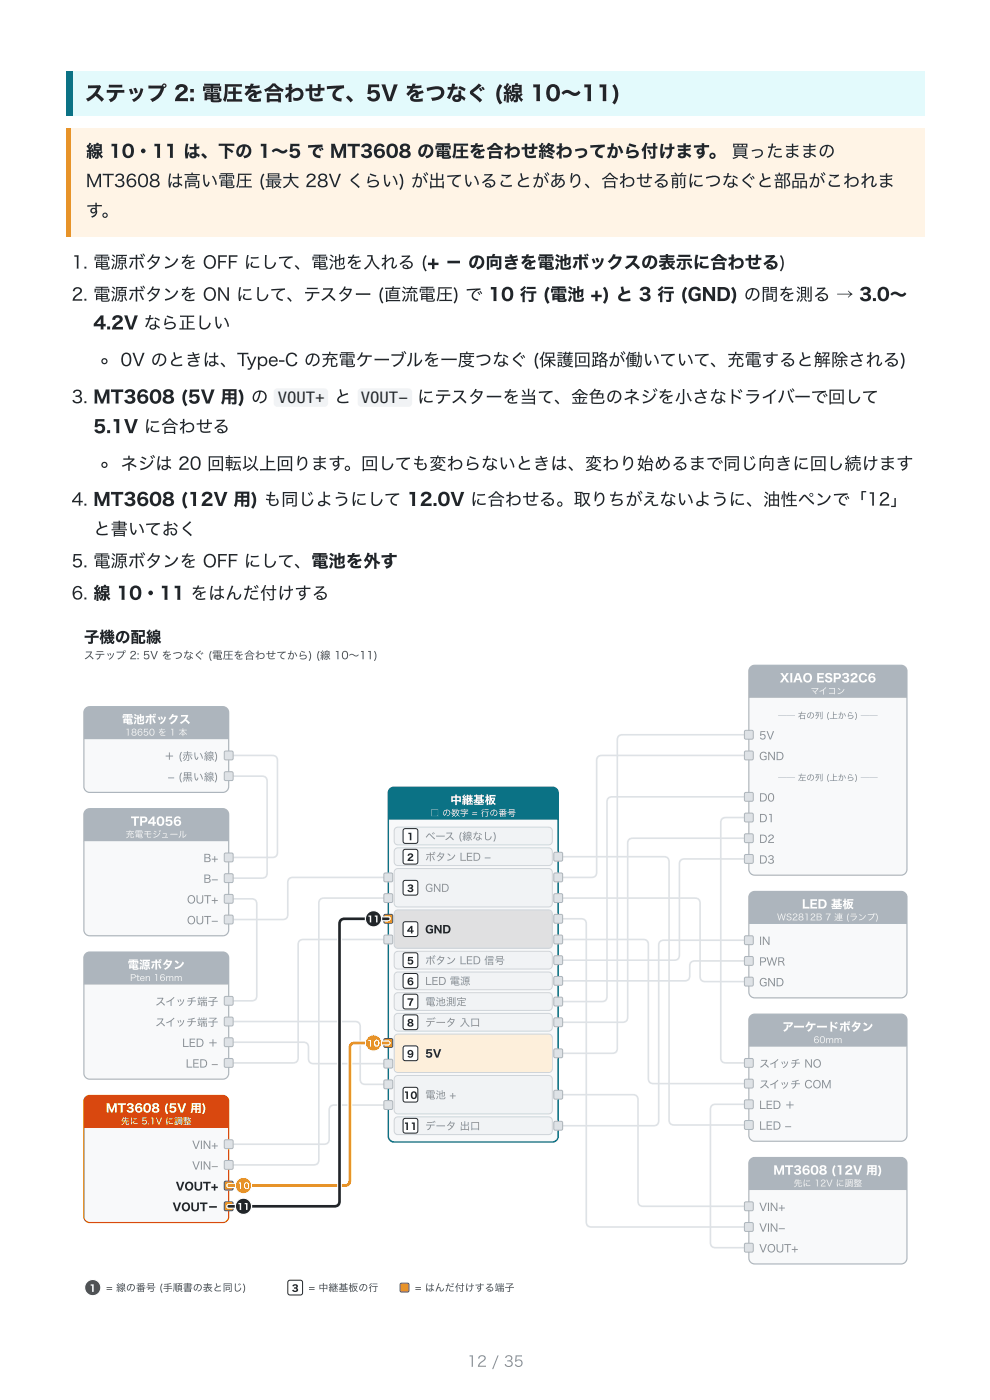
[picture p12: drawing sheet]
<svg xmlns="http://www.w3.org/2000/svg" width="210mm" height="297mm" viewBox="0 0 210 297" stroke-linecap="round" stroke-linejoin="round" font-family="sans-serif">
<defs><g id="words">
<text font-size="4.4" fill="#212529" x="18" y="21.4">ステップ 2: 電圧を合わせて、5V をつなぐ (線 10〜11)</text>
<g font-size="3.7" fill="#212529">
<text x="18.2" y="33.4">線 10・11 は、下の 1〜5 で MT3608 の電圧を合わせ終わってから付けます。 買ったままの</text>
<text x="18.2" y="39.7">MT3608 は高い電圧 (最大 28V くらい) が出ていることがあり、合わせる前につなぐと部品がこわれま</text>
<text x="18.2" y="46">す。</text>
<text x="15.2" y="57">1. 電源ボタンを OFF にして、電池を入れる (+ − の向きを電池ボックスの表示に合わせる)</text>
<text x="15.2" y="63.8">2. 電源ボタンを ON にして、テスター (直流電圧) で 10 行 (電池 +) と 3 行 (GND) の間を測る → 3.0〜</text>
<text x="19.8" y="69.8">4.2V なら正しい</text>
<text x="25.5" y="77.7">0V のときは、Type-C の充電ケーブルを一度つなぐ (保護回路が働いていて、充電すると解除される)</text>
<text x="15.2" y="85.5">3. MT3608 (5V 用) の VOUT+ と VOUT- にテスターを当て、金色のネジを小さなドライバーで回して</text>
<text x="19.8" y="91.8">5.1V に合わせる</text>
<text x="25.5" y="99.7">ネジは 20 回転以上回ります。回しても変わらないときは、変わり始めるまで同じ向きに回し続けます</text>
<text x="15.2" y="107.3">4. MT3608 (12V 用) も同じようにして 12.0V に合わせる。取りちがえないように、油性ペンで「12」</text>
<text x="19.8" y="113.6">と書いておく</text>
<text x="15.2" y="120.4">5. 電源ボタンを OFF にして、電池を外す</text>
<text x="15.2" y="127.2">6. 線 10・11 をはんだ付けする</text>
</g>
<text font-size="3.3" fill="#212529" x="17.8" y="136.4">⼦機の配線</text>
<text font-size="3.2" fill="#868e96" x="99" y="290">12 / 35</text>
<g font-size="2.4" fill="#fff">
<text x="165.3" y="144.7">XIAO ESP32C6</text>
<text x="25.8" y="153.5">電池ボックス</text>
<text x="95.5" y="170.6">中継基板</text>
<text x="27.7" y="175.1">TP4056</text>
<text x="170" y="192.7">LED 基板</text>
<text x="27.1" y="205.6">電源ボタン</text>
<text x="165.9" y="218.7">アーケードボタン</text>
<text x="22.5" y="236">MT3608 (5V ⽤)</text>
<text x="164" y="249.2">MT3608 (12V ⽤)</text>
</g>
<text font-size="2.3" fill="#495057" x="17.8" y="139.9">ステップ 2: 5V をつなぐ (電圧を合わせてから) (線 10〜11)</text>
<g font-size="2.3" fill="#868e96">
<text x="34.8" y="161.3">＋ (⾚い線)</text>
<text x="161" y="156.9">5V</text>
<text x="161" y="161.3">GND</text>
<text x="35.5" y="165.7">­ (⿊い線)</text>
<text x="161" y="170">D0</text>
<text x="161" y="174.4">D1</text>
<text x="161" y="178.8">D2</text>
<text x="43.1" y="182.9">B+</text>
<text x="161" y="183.2">D3</text>
<text x="39.6" y="191.7">OUT+</text>
<text x="43.1" y="187.3">B-</text>
<text x="39.6" y="196.1">OUT-</text>
<text x="161" y="200.5">IN</text>
<text x="161" y="204.9">PWR</text>
<text x="161" y="209.2">GND</text>
<text x="32.9" y="213.3">スイッチ端⼦</text>
<text x="32.9" y="217.7">スイッチ端⼦</text>
<text x="38.6" y="222.1">LED ＋</text>
<text x="39.4" y="226.5">LED ­</text>
<text x="161" y="226.5">スイッチ NO</text>
<text x="161" y="230.9">スイッチ COM</text>
<text x="161" y="235.3">LED ＋</text>
<text x="161" y="239.7">LED ­</text>
<text x="40.7" y="243.7">VIN+</text>
<text x="40.7" y="248.1">VIN-</text>
<text x="161" y="256.9">VIN+</text>
<text x="161" y="261.3">VIN-</text>
<text x="161" y="265.7">VOUT+</text>
</g>
<g font-size="2.3" fill="#212529">
<text x="36.6" y="256.9">VOUT−</text>
<text x="37.3" y="252.5">VOUT+</text>
</g>
<g font-size="2.2" fill="#868e96">
<text x="90.1" y="178.2">ベース (線なし)</text>
<text x="90.1" y="182.6">ボタン LED ­</text>
<text x="90.1" y="189.2">GND</text>
<text x="90.1" y="204.6">ボタン LED 信号</text>
<text x="90.1" y="209">LED 電源</text>
<text x="90.1" y="213.3">電池測定</text>
<text x="90.1" y="217.7">データ ⼊⼝</text>
<text x="90.1" y="233.1">電池 +</text>
<text x="90.1" y="239.7">データ 出⼝</text>
</g>
<g font-size="2.2" fill="#212529">
<text x="90.1" y="198">GND</text>
<text x="90.1" y="224.3">5V</text>
</g>
<g font-size="2.1" fill="#495057">
<text x="22.5" y="274">= 線の番号 (⼿順書の表と同じ)</text>
<text x="65.4" y="274">= 中継基板の⾏</text>
<text x="88" y="274">= はんだ付けする端⼦</text>
</g>
<g font-size="2" fill="#212529">
<text x="86.3" y="178.2">1</text>
<text x="86.3" y="182.6">2</text>
<text x="86.3" y="189.2">3</text>
<text x="86.3" y="198">4</text>
<text x="86.3" y="204.6">5</text>
<text x="86.3" y="209">6</text>
<text x="86.3" y="213.3">7</text>
<text x="86.3" y="217.7">8</text>
<text x="86.3" y="224.3">9</text>
<text x="85.6" y="233.1">10</text>
<text x="85.6" y="239.7">11</text>
<text x="61.9" y="274">3</text>
</g>
<text font-size="2" fill="#fff" x="18.9" y="274">1</text>
<g font-size="1.9" fill="#f1f3f5">
<text x="171.8" y="147.3">マイコン</text>
<text x="26.5" y="156.1">18650 を 1 本</text>
<text x="26.6" y="177.7">充電モジュール</text>
<text x="164.7" y="195.3">WS2812B 7 連 (ランプ)</text>
<text x="27.6" y="208.1">Pten 16mm</text>
<text x="172.5" y="221.3">60mm</text>
<text x="25.6" y="238.5">先に 5.1V に調整</text>
<text x="168.2" y="251.7">先に 12V に調整</text>
</g>
<text font-size="1.9" fill="#e3fafc" x="91.3" y="173.2">□ の数字 = ⾏の番号</text>
<g font-size="1.8" fill="#868e96">
<text x="165" y="152.5">── 右の列 (上から) ──</text>
<text x="165" y="165.6">── 左の列 (上から) ──</text>
</g>
<g font-size="1.8" fill="#fff">
<text x="77.9" y="195.7">11</text>
<text x="77.9" y="222">10</text>
<text x="50.3" y="252.3">10</text>
<text x="50.3" y="256.6">11</text>
</g>
</g></defs>
<path d="M14 15.1h182v9.4h-182z" fill="#e3fafc"/>
<path d="M14 15.1h1.3v9.4h-1.3z" fill="#0b7285"/>
<path d="M14 27.1h182v23.1h-182z" fill="#fff4e6"/>
<path d="M14 27.1h1.1v23.1h-1.1z" fill="#f08c00"/>
<circle cx="22.1" cy="76.6" r=".52" fill="none" stroke="#212529" stroke-width=".26"/>
<g fill="#f1f3f5">
<path d="M58.3 82.6l.5-.2h10a.79 .79 0 0 1 .7 .8v2.3a.79 .79 0 0 1-.7 .8h-10a.79 .79 0 0 1-.8-.8v-2.3z"/>
<path d="M76.1 82.6l.5-.2h10a.79 .79 0 0 1 .8 .8v2.3a.79 .79 0 0 1-.8 .8h-10a.79 .79 0 0 1-.8-.8v-2.3z"/>
</g>
<circle cx="22.1" cy="98.6" r=".52" fill="none" stroke="#212529" stroke-width=".26"/>
<path d="M14 131.1h182v146.1h-182z" fill="#fff"/>
<g fill="none" stroke="#dee2e6" stroke-width=".34">
<path d="M158.8 155.9h-26.8a.97 .97 0 0 0-1.1 1.1v65.4a.97 .97 0 0 1-1.1 1.1h-11.5M48.5 160.3h9.2a.97 .97 0 0 1 1.1 1.1v19.4a.97 .97 0 0 1-1.1 1.1h-9.2M48.5 164.7h7a.97 .97 0 0 1 1.1 1.1v19.4a.97 .97 0 0 1-1.1 1.1h-7M158.8 160.3h-31.2a.97 .97 0 0 0-1.1 1.1v23.6a.97 .97 0 0 1-1.1 1.1h-7.1M158.8 169.1h-29a.97 .97 0 0 0-1.1 1v41.3a.97 .97 0 0 1-1.1 1.1h-9.3M158.8 177.8h-24.6a.97 .97 0 0 0-1.1 1.1v36.9a.97 .97 0 0 1-1.1 1.1h-13.7M158.8 173.4h-4.9a.97 .97 0 0 0-1.1 1.1v49.9a.97 .97 0 0 0 1.1 1.1h4.9M48.5 190.7h4.8a.97 .97 0 0 1 1.1 1.1v19.4a.97 .97 0 0 1-1.1 1.1h-4.8M82.3 186.1h-20.2a.97 .97 0 0 0-1.1 1.1v6.8a.97 .97 0 0 1-1.1 1.1h-11.4M82.3 190.5h-13.6a.97 .97 0 0 0-1.1 1.1v54.4a.97 .97 0 0 1-1.1 1.1h-18M82.3 199.3h-18a.97 .97 0 0 0-1.1 1.1v24a.97 .97 0 0 1-1.1 1.1h-13.6M118.3 194.9h4.9a.97 .97 0 0 1 1.1 1.1v63.2a.97 .97 0 0 0 1.1 1.1h33.4"/>
<path d="M118.3 190.5h29a.97 .97 0 0 1 1.1 1.1v15.6a.97 .97 0 0 0 1.1 1.1h9.3M118.3 199.3h18.1a.97 .97 0 0 1 1.1 1.1v28.4a.97 .97 0 0 0 1.1 1.1h20.2M118.3 181.8h22.4a.97 .97 0 0 1 1.1 1v54.8a.97 .97 0 0 0 1.1 1.1h15.9M158.8 182.2h-13.7a.97 .97 0 0 0-1.1 1.1v19.3a.97 .97 0 0 1-1.1 1.1h-24.6M158.8 199.5h-18.1a.97 .97 0 0 0-1 1.1v37.1a.97 .97 0 0 1-1.1 1.1h-20.3M48.5 216.7h26.8a.97 .97 0 0 1 1.1 1.1v11.1a.97 .97 0 0 0 1.1 1.1h4.8M158.8 203.9h-11.5a.97 .97 0 0 0-1.1 1.1v2a.97 .97 0 0 1-1.1 1.1h-26.8M48.5 221.1h15.8a.97 .97 0 0 1 1.1 1.1v2.4a.97 .97 0 0 0 1.1 1.1h15.8M82.3 234.4h-11.4a.97 .97 0 0 0-1.1 1.1v6.1a.97 .97 0 0 1-1.1 1.1h-20.2M118.3 232.2h15.9a.97 .97 0 0 1 1.1 1.1v21.5a.97 .97 0 0 0 1.1 1.1h22.4M158.8 234.3h-7.1a.97 .97 0 0 0-1.1 1.1v28.2a.97 .97 0 0 0 1.1 1.1h7.1"/>
</g>
<path d="M18.1 150.3l.9-.4h28.2a1.25 1.25 0 0 1 1.3 1.3v15.7a1.25 1.25 0 0 1-1.3 1.2h-28.2a1.25 1.25 0 0 1-1.2-1.2v-15.7z" fill="#f8f9fa"/>
<path d="M18.1 150.3l.9-.4h28.2a1.25 1.25 0 0 1 1.3 1.3v15.7a1.25 1.25 0 0 1-1.3 1.2h-28.2a1.25 1.25 0 0 1-1.2-1.2v-15.7z" fill="none" stroke="#adb5bd" stroke-width=".25"/>
<path d="M18.1 150.3l.9-.4h28.2a1.25 1.25 0 0 1 1.3 1.3v5.6h-30.7v-5.6z" fill="#adb5bd"/>
<path d="M47.6 159.4h1.7v1.7h-1.7z" fill="#dee2e6"/>
<path d="M47.6 159.4h1.7v1.7h-1.7z" fill="none" stroke="#adb5bd" stroke-width=".21"/>
<path d="M47.6 163.8h1.7v1.7h-1.7z" fill="#dee2e6"/>
<path d="M47.6 163.8h1.7v1.7h-1.7z" fill="none" stroke="#adb5bd" stroke-width=".21"/>
<path d="M18.1 171.9l.9-.3h28.2a1.25 1.25 0 0 1 1.3 1.2v24.5a1.25 1.25 0 0 1-1.3 1.2h-28.2a1.25 1.25 0 0 1-1.2-1.2v-24.5z" fill="#f8f9fa"/>
<path d="M18.1 171.9l.9-.3h28.2a1.25 1.25 0 0 1 1.3 1.2v24.5a1.25 1.25 0 0 1-1.3 1.2h-28.2a1.25 1.25 0 0 1-1.2-1.2v-24.5z" fill="none" stroke="#adb5bd" stroke-width=".25"/>
<path d="M18.1 171.9l.9-.3h28.2a1.25 1.25 0 0 1 1.3 1.2v5.7h-30.7v-5.7z" fill="#adb5bd"/>
<path d="M47.6 181.1h1.7v1.7h-1.7z" fill="#dee2e6"/>
<path d="M47.6 181.1h1.7v1.7h-1.7z" fill="none" stroke="#adb5bd" stroke-width=".21"/>
<path d="M47.6 185.4h1.7v1.7h-1.7z" fill="#dee2e6"/>
<path d="M47.6 185.4h1.7v1.7h-1.7z" fill="none" stroke="#adb5bd" stroke-width=".21"/>
<path d="M47.6 189.8h1.7v1.7h-1.7z" fill="#dee2e6"/>
<path d="M47.6 189.8h1.7v1.7h-1.7z" fill="none" stroke="#adb5bd" stroke-width=".21"/>
<path d="M47.6 194.2h1.7v1.7h-1.7z" fill="#dee2e6"/>
<path d="M47.6 194.2h1.7v1.7h-1.7z" fill="none" stroke="#adb5bd" stroke-width=".21"/>
<path d="M18.1 202.3l.9-.3h28.2a1.25 1.25 0 0 1 1.3 1.2v24.5a1.25 1.25 0 0 1-1.3 1.2h-28.2a1.25 1.25 0 0 1-1.2-1.2v-24.5z" fill="#f8f9fa"/>
<path d="M18.1 202.3l.9-.3h28.2a1.25 1.25 0 0 1 1.3 1.2v24.5a1.25 1.25 0 0 1-1.3 1.2h-28.2a1.25 1.25 0 0 1-1.2-1.2v-24.5z" fill="none" stroke="#adb5bd" stroke-width=".25"/>
<path d="M18.1 202.3l.9-.3h28.2a1.25 1.25 0 0 1 1.3 1.2v5.7h-30.7v-5.7z" fill="#adb5bd"/>
<path d="M47.6 211.5h1.7v1.7h-1.7z" fill="#dee2e6"/>
<path d="M47.6 211.5h1.7v1.7h-1.7z" fill="none" stroke="#adb5bd" stroke-width=".21"/>
<path d="M47.6 215.9h1.7v1.7h-1.7z" fill="#dee2e6"/>
<path d="M47.6 215.9h1.7v1.7h-1.7z" fill="none" stroke="#adb5bd" stroke-width=".21"/>
<path d="M47.6 220.3h1.7v1.7h-1.7z" fill="#dee2e6"/>
<path d="M47.6 220.3h1.7v1.7h-1.7z" fill="none" stroke="#adb5bd" stroke-width=".21"/>
<path d="M47.6 224.6h1.7v1.7h-1.7z" fill="#dee2e6"/>
<path d="M47.6 224.6h1.7v1.7h-1.7z" fill="none" stroke="#adb5bd" stroke-width=".21"/>
<path d="M18.1 232.8l.9-.4h28.2a1.25 1.25 0 0 1 1.3 1.3v24.4a1.25 1.25 0 0 1-1.3 1.3h-28.2a1.25 1.25 0 0 1-1.2-1.3v-24.4z" fill="#f8f9fa"/>
<path d="M18.1 232.8l.9-.4h28.2a1.25 1.25 0 0 1 1.3 1.3v24.4a1.25 1.25 0 0 1-1.3 1.3h-28.2a1.25 1.25 0 0 1-1.2-1.3v-24.4z" fill="none" stroke="#d9480f" stroke-width=".25"/>
<path d="M18.1 232.8l.9-.4h28.2a1.25 1.25 0 0 1 1.3 1.3v5.6h-30.7v-5.6z" fill="#d9480f"/>
<path d="M47.6 241.9h1.7v1.7h-1.7z" fill="#dee2e6"/>
<path d="M47.6 241.9h1.7v1.7h-1.7z" fill="none" stroke="#adb5bd" stroke-width=".21"/>
<path d="M47.6 246.3h1.7v1.7h-1.7z" fill="#dee2e6"/>
<path d="M47.6 246.3h1.7v1.7h-1.7z" fill="none" stroke="#adb5bd" stroke-width=".21"/>
<path d="M47.6 250.7h1.7v1.7h-1.7z" fill="#ffd43b"/>
<path d="M47.6 250.7h1.7v1.7h-1.7z" fill="none" stroke="#495057" stroke-width=".21"/>
<path d="M47.6 255.1h1.7v1.7h-1.7z" fill="#ffd43b"/>
<path d="M47.6 255.1h1.7v1.7h-1.7z" fill="none" stroke="#495057" stroke-width=".21"/>
<path d="M159.1 141.5l.9-.4h31a1.25 1.25 0 0 1 1.3 1.3v42a1.25 1.25 0 0 1-1.3 1.3h-31a1.25 1.25 0 0 1-1.2-1.3v-42z" fill="#f8f9fa"/>
<path d="M159.1 141.5l.9-.4h31a1.25 1.25 0 0 1 1.3 1.3v42a1.25 1.25 0 0 1-1.3 1.3h-31a1.25 1.25 0 0 1-1.2-1.3v-42z" fill="none" stroke="#adb5bd" stroke-width=".25"/>
<path d="M159.1 141.5l.9-.4h31a1.25 1.25 0 0 1 1.3 1.3v5.6h-33.5v-5.6z" fill="#adb5bd"/>
<path d="M157.9 155h1.7v1.7h-1.7z" fill="#dee2e6"/>
<path d="M157.9 155h1.7v1.7h-1.7z" fill="none" stroke="#adb5bd" stroke-width=".21"/>
<path d="M157.9 159.4h1.7v1.7h-1.7z" fill="#dee2e6"/>
<path d="M157.9 159.4h1.7v1.7h-1.7z" fill="none" stroke="#adb5bd" stroke-width=".21"/>
<path d="M157.9 168.2h1.7v1.7h-1.7z" fill="#dee2e6"/>
<path d="M157.9 168.2h1.7v1.7h-1.7z" fill="none" stroke="#adb5bd" stroke-width=".21"/>
<path d="M157.9 172.6h1.7v1.7h-1.7z" fill="#dee2e6"/>
<path d="M157.9 172.6h1.7v1.7h-1.7z" fill="none" stroke="#adb5bd" stroke-width=".21"/>
<path d="M157.9 177h1.7v1.7h-1.7z" fill="#dee2e6"/>
<path d="M157.9 177h1.7v1.7h-1.7z" fill="none" stroke="#adb5bd" stroke-width=".21"/>
<path d="M157.9 181.4h1.7v1.7h-1.7z" fill="#dee2e6"/>
<path d="M157.9 181.4h1.7v1.7h-1.7z" fill="none" stroke="#adb5bd" stroke-width=".21"/>
<path d="M159.1 189.5l.9-.4h31a1.25 1.25 0 0 1 1.3 1.3v20a1.25 1.25 0 0 1-1.3 1.3h-31a1.25 1.25 0 0 1-1.2-1.3v-20z" fill="#f8f9fa"/>
<path d="M159.1 189.5l.9-.4h31a1.25 1.25 0 0 1 1.3 1.3v20a1.25 1.25 0 0 1-1.3 1.3h-31a1.25 1.25 0 0 1-1.2-1.3v-20z" fill="none" stroke="#adb5bd" stroke-width=".25"/>
<path d="M159.1 189.5l.9-.4h31a1.25 1.25 0 0 1 1.3 1.3v5.6h-33.5v-5.6z" fill="#adb5bd"/>
<path d="M157.9 198.6h1.7v1.7h-1.7z" fill="#dee2e6"/>
<path d="M157.9 198.6h1.7v1.7h-1.7z" fill="none" stroke="#adb5bd" stroke-width=".21"/>
<path d="M157.9 203h1.7v1.7h-1.7z" fill="#dee2e6"/>
<path d="M157.9 203h1.7v1.7h-1.7z" fill="none" stroke="#adb5bd" stroke-width=".21"/>
<path d="M157.9 207.4h1.7v1.7h-1.7z" fill="#dee2e6"/>
<path d="M157.9 207.4h1.7v1.7h-1.7z" fill="none" stroke="#adb5bd" stroke-width=".21"/>
<path d="M159.1 215.5l.9-.4h31a1.25 1.25 0 0 1 1.3 1.3v24.5a1.25 1.25 0 0 1-1.3 1.2h-31a1.25 1.25 0 0 1-1.2-1.2v-24.5z" fill="#f8f9fa"/>
<path d="M159.1 215.5l.9-.4h31a1.25 1.25 0 0 1 1.3 1.3v24.5a1.25 1.25 0 0 1-1.3 1.2h-31a1.25 1.25 0 0 1-1.2-1.2v-24.5z" fill="none" stroke="#adb5bd" stroke-width=".25"/>
<path d="M159.1 215.5l.9-.4h31a1.25 1.25 0 0 1 1.3 1.3v5.6h-33.5v-5.6z" fill="#adb5bd"/>
<path d="M157.9 224.6h1.7v1.7h-1.7z" fill="#dee2e6"/>
<path d="M157.9 224.6h1.7v1.7h-1.7z" fill="none" stroke="#adb5bd" stroke-width=".21"/>
<path d="M157.9 229h1.7v1.7h-1.7z" fill="#dee2e6"/>
<path d="M157.9 229h1.7v1.7h-1.7z" fill="none" stroke="#adb5bd" stroke-width=".21"/>
<path d="M157.9 233.4h1.7v1.7h-1.7z" fill="#dee2e6"/>
<path d="M157.9 233.4h1.7v1.7h-1.7z" fill="none" stroke="#adb5bd" stroke-width=".21"/>
<path d="M157.9 237.8h1.7v1.7h-1.7z" fill="#dee2e6"/>
<path d="M157.9 237.8h1.7v1.7h-1.7z" fill="none" stroke="#adb5bd" stroke-width=".21"/>
<path d="M159.1 245.9l.9-.3h31a1.25 1.25 0 0 1 1.3 1.2v20.1a1.25 1.25 0 0 1-1.3 1.2h-31a1.25 1.25 0 0 1-1.2-1.2v-20.1z" fill="#f8f9fa"/>
<path d="M159.1 245.9l.9-.3h31a1.25 1.25 0 0 1 1.3 1.2v20.1a1.25 1.25 0 0 1-1.3 1.2h-31a1.25 1.25 0 0 1-1.2-1.2v-20.1z" fill="none" stroke="#adb5bd" stroke-width=".25"/>
<path d="M159.1 245.9l.9-.3h31a1.25 1.25 0 0 1 1.3 1.2v5.7h-33.5v-5.7z" fill="#adb5bd"/>
<path d="M157.9 255.1h1.7v1.7h-1.7z" fill="#dee2e6"/>
<path d="M157.9 255.1h1.7v1.7h-1.7z" fill="none" stroke="#adb5bd" stroke-width=".21"/>
<path d="M157.9 259.5h1.7v1.7h-1.7z" fill="#dee2e6"/>
<path d="M157.9 259.5h1.7v1.7h-1.7z" fill="none" stroke="#adb5bd" stroke-width=".21"/>
<path d="M157.9 263.8h1.7v1.7h-1.7z" fill="#dee2e6"/>
<path d="M157.9 263.8h1.7v1.7h-1.7z" fill="none" stroke="#adb5bd" stroke-width=".21"/>
<path d="M82.7 167.4l.9-.4h33.5a1.25 1.25 0 0 1 1.2 1.3v72.7a1.25 1.25 0 0 1-1.2 1.3h-33.5a1.25 1.25 0 0 1-1.3-1.3v-72.7z" fill="#f8f9fa"/>
<path d="M82.7 167.4l.9-.4h33.5a1.25 1.25 0 0 1 1.2 1.3v72.7a1.25 1.25 0 0 1-1.2 1.3h-33.5a1.25 1.25 0 0 1-1.3-1.3v-72.7z" fill="none" stroke="#0b7285" stroke-width=".31"/>
<path d="M82.7 167.4l.9-.4h33.5a1.25 1.25 0 0 1 1.2 1.3v5.6h-36v-5.6z" fill="#0b7285"/>
<path d="M83.8 175.7l.6-.2h31.9a.78 .78 0 0 1 .8 .8v2.2a.78 .78 0 0 1-.8 .7h-31.9a.78 .78 0 0 1-.8-.7v-2.2z" fill="#f1f3f5"/>
<path d="M83.8 175.7l.6-.2h31.9a.78 .78 0 0 1 .8 .8v2.2a.78 .78 0 0 1-.8 .7h-31.9a.78 .78 0 0 1-.8-.7v-2.2z" fill="none" stroke="#ced4da" stroke-width=".21"/>
<path d="M85.6 175.9l.3-.1h2.2l.3 .1 .2 .4v2.2l-.2 .3-.3 .1h-2.2l-.3-.1-.1-.3v-2.2z" fill="#fff"/>
<path d="M85.6 175.9l.3-.1h2.2l.3 .1 .2 .4v2.2l-.2 .3-.3 .1h-2.2l-.3-.1-.1-.3v-2.2z" fill="none" stroke="#212529" stroke-width=".21"/>
<path d="M83.8 180.1l.6-.2h31.9a.78 .78 0 0 1 .8 .8v2.1a.78 .78 0 0 1-.8 .8h-31.9a.78 .78 0 0 1-.8-.8v-2.1z" fill="#f1f3f5"/>
<path d="M83.8 180.1l.6-.2h31.9a.78 .78 0 0 1 .8 .8v2.1a.78 .78 0 0 1-.8 .8h-31.9a.78 .78 0 0 1-.8-.8v-2.1z" fill="none" stroke="#ced4da" stroke-width=".21"/>
<path d="M85.6 180.3l.3-.1h2.2l.3 .1 .2 .4v2.1l-.2 .4-.3 .1h-2.2l-.3-.1-.1-.4v-2.1z" fill="#fff"/>
<path d="M85.6 180.3l.3-.1h2.2l.3 .1 .2 .4v2.1l-.2 .4-.3 .1h-2.2l-.3-.1-.1-.4v-2.1z" fill="none" stroke="#212529" stroke-width=".21"/>
<path d="M117.5 180.9h1.7v1.7h-1.7z" fill="#dee2e6"/>
<path d="M117.5 180.9h1.7v1.7h-1.7z" fill="none" stroke="#adb5bd" stroke-width=".21"/>
<path d="M83.8 184.5l.6-.2h31.9a.78 .78 0 0 1 .8 .7v6.6a.78 .78 0 0 1-.8 .8h-31.9a.78 .78 0 0 1-.8-.8v-6.6z" fill="#f1f3f5"/>
<path d="M83.8 184.5l.6-.2h31.9a.78 .78 0 0 1 .8 .7v6.6a.78 .78 0 0 1-.8 .8h-31.9a.78 .78 0 0 1-.8-.8v-6.6z" fill="none" stroke="#ced4da" stroke-width=".21"/>
<path d="M85.6 186.9l.3-.1h2.2l.3 .1 .2 .3v2.2l-.2 .4-.3 .1h-2.2l-.3-.1-.1-.4v-2.2z" fill="#fff"/>
<path d="M85.6 186.9l.3-.1h2.2l.3 .1 .2 .3v2.2l-.2 .4-.3 .1h-2.2l-.3-.1-.1-.4v-2.2z" fill="none" stroke="#212529" stroke-width=".21"/>
<path d="M81.5 185.3h1.7v1.7h-1.7z" fill="#dee2e6"/>
<path d="M81.5 185.3h1.7v1.7h-1.7z" fill="none" stroke="#adb5bd" stroke-width=".21"/>
<path d="M81.5 189.7h1.7v1.7h-1.7z" fill="#dee2e6"/>
<path d="M81.5 189.7h1.7v1.7h-1.7z" fill="none" stroke="#adb5bd" stroke-width=".21"/>
<path d="M117.5 185.3h1.7v1.7h-1.7z" fill="#dee2e6"/>
<path d="M117.5 185.3h1.7v1.7h-1.7z" fill="none" stroke="#adb5bd" stroke-width=".21"/>
<path d="M117.5 189.7h1.7v1.7h-1.7z" fill="#dee2e6"/>
<path d="M117.5 189.7h1.7v1.7h-1.7z" fill="none" stroke="#adb5bd" stroke-width=".21"/>
<path d="M83.8 193.3l.6-.3h31.9a.78 .78 0 0 1 .8 .8v6.6a.78 .78 0 0 1-.8 .8h-31.9a.78 .78 0 0 1-.8-.8v-6.6z" fill="#e0e0e1"/>
<path d="M83.8 193.3l.6-.3h31.9a.78 .78 0 0 1 .8 .8v6.6a.78 .78 0 0 1-.8 .8h-31.9a.78 .78 0 0 1-.8-.8v-6.6z" fill="none" stroke="#ced4da" stroke-width=".21"/>
<path d="M85.6 195.7l.3-.2h2.2l.3 .2 .2 .3v2.2l-.2 .3-.3 .2h-2.2l-.3-.2-.1-.3v-2.2z" fill="#fff"/>
<path d="M85.6 195.7l.3-.2h2.2l.3 .2 .2 .3v2.2l-.2 .3-.3 .2h-2.2l-.3-.2-.1-.3v-2.2z" fill="none" stroke="#212529" stroke-width=".21"/>
<path d="M81.5 194.1h1.7v1.7h-1.7z" fill="#ffd43b"/>
<path d="M81.5 194.1h1.7v1.7h-1.7z" fill="none" stroke="#495057" stroke-width=".21"/>
<path d="M81.5 198.5h1.7v1.7h-1.7z" fill="#dee2e6"/>
<path d="M81.5 198.5h1.7v1.7h-1.7z" fill="none" stroke="#adb5bd" stroke-width=".21"/>
<path d="M117.5 194.1h1.7v1.7h-1.7z" fill="#dee2e6"/>
<path d="M117.5 194.1h1.7v1.7h-1.7z" fill="none" stroke="#adb5bd" stroke-width=".21"/>
<path d="M117.5 198.5h1.7v1.7h-1.7z" fill="#dee2e6"/>
<path d="M117.5 198.5h1.7v1.7h-1.7z" fill="none" stroke="#adb5bd" stroke-width=".21"/>
<path d="M83.8 202.1l.6-.3h31.9a.78 .78 0 0 1 .8 .8v2.2a.78 .78 0 0 1-.8 .8h-31.9a.78 .78 0 0 1-.8-.8v-2.2z" fill="#f1f3f5"/>
<path d="M83.8 202.1l.6-.3h31.9a.78 .78 0 0 1 .8 .8v2.2a.78 .78 0 0 1-.8 .8h-31.9a.78 .78 0 0 1-.8-.8v-2.2z" fill="none" stroke="#ced4da" stroke-width=".21"/>
<path d="M85.6 202.3l.3-.2h2.2l.3 .2 .2 .3v2.2l-.2 .3-.3 .2h-2.2l-.3-.2-.1-.3v-2.2z" fill="#fff"/>
<path d="M85.6 202.3l.3-.2h2.2l.3 .2 .2 .3v2.2l-.2 .3-.3 .2h-2.2l-.3-.2-.1-.3v-2.2z" fill="none" stroke="#212529" stroke-width=".21"/>
<path d="M117.5 202.9h1.7v1.7h-1.7z" fill="#dee2e6"/>
<path d="M117.5 202.9h1.7v1.7h-1.7z" fill="none" stroke="#adb5bd" stroke-width=".21"/>
<path d="M83.8 206.4l.6-.2h31.9a.78 .78 0 0 1 .8 .8v2.2a.78 .78 0 0 1-.8 .8h-31.9a.78 .78 0 0 1-.8-.8v-2.2z" fill="#f1f3f5"/>
<path d="M83.8 206.4l.6-.2h31.9a.78 .78 0 0 1 .8 .8v2.2a.78 .78 0 0 1-.8 .8h-31.9a.78 .78 0 0 1-.8-.8v-2.2z" fill="none" stroke="#ced4da" stroke-width=".21"/>
<path d="M85.6 206.7l.3-.2h2.2l.3 .2 .2 .3v2.2l-.2 .3-.3 .2h-2.2l-.3-.2-.1-.3v-2.2z" fill="#fff"/>
<path d="M85.6 206.7l.3-.2h2.2l.3 .2 .2 .3v2.2l-.2 .3-.3 .2h-2.2l-.3-.2-.1-.3v-2.2z" fill="none" stroke="#212529" stroke-width=".21"/>
<path d="M117.5 207.2h1.7v1.7h-1.7z" fill="#dee2e6"/>
<path d="M117.5 207.2h1.7v1.7h-1.7z" fill="none" stroke="#adb5bd" stroke-width=".21"/>
<path d="M83.8 210.8l.6-.2h31.9a.78 .78 0 0 1 .8 .8v2.2a.78 .78 0 0 1-.8 .8h-31.9a.78 .78 0 0 1-.8-.8v-2.2z" fill="#f1f3f5"/>
<path d="M83.8 210.8l.6-.2h31.9a.78 .78 0 0 1 .8 .8v2.2a.78 .78 0 0 1-.8 .8h-31.9a.78 .78 0 0 1-.8-.8v-2.2z" fill="none" stroke="#ced4da" stroke-width=".21"/>
<path d="M85.6 211.1l.3-.2h2.2l.3 .2 .2 .3v2.2l-.2 .3-.3 .2h-2.2l-.3-.2-.1-.3v-2.2z" fill="#fff"/>
<path d="M85.6 211.1l.3-.2h2.2l.3 .2 .2 .3v2.2l-.2 .3-.3 .2h-2.2l-.3-.2-.1-.3v-2.2z" fill="none" stroke="#212529" stroke-width=".21"/>
<path d="M117.5 211.6h1.7v1.7h-1.7z" fill="#dee2e6"/>
<path d="M117.5 211.6h1.7v1.7h-1.7z" fill="none" stroke="#adb5bd" stroke-width=".21"/>
<path d="M83.8 215.2l.6-.2h31.9a.78 .78 0 0 1 .8 .8v2.2a.78 .78 0 0 1-.8 .8h-31.9a.78 .78 0 0 1-.8-.8v-2.2z" fill="#f1f3f5"/>
<path d="M83.8 215.2l.6-.2h31.9a.78 .78 0 0 1 .8 .8v2.2a.78 .78 0 0 1-.8 .8h-31.9a.78 .78 0 0 1-.8-.8v-2.2z" fill="none" stroke="#ced4da" stroke-width=".21"/>
<path d="M85.6 215.4l.3-.1h2.2l.3 .1 .2 .4v2.2l-.2 .3-.3 .1h-2.2l-.3-.1-.1-.3v-2.2z" fill="#fff"/>
<path d="M85.6 215.4l.3-.1h2.2l.3 .1 .2 .4v2.2l-.2 .3-.3 .1h-2.2l-.3-.1-.1-.3v-2.2z" fill="none" stroke="#212529" stroke-width=".21"/>
<path d="M117.5 216h1.7v1.7h-1.7z" fill="#dee2e6"/>
<path d="M117.5 216h1.7v1.7h-1.7z" fill="none" stroke="#adb5bd" stroke-width=".21"/>
<path d="M83.8 219.6l.6-.2h31.9a.78 .78 0 0 1 .8 .8v6.6a.78 .78 0 0 1-.8 .7h-31.9a.78 .78 0 0 1-.8-.7v-6.6z" fill="#fdefdb"/>
<path d="M83.8 219.6l.6-.2h31.9a.78 .78 0 0 1 .8 .8v6.6a.78 .78 0 0 1-.8 .7h-31.9a.78 .78 0 0 1-.8-.7v-6.6z" fill="none" stroke="#ced4da" stroke-width=".21"/>
<path d="M85.6 222l.3-.1h2.2l.3 .1 .2 .4v2.2l-.2 .3-.3 .1h-2.2l-.3-.1-.1-.3v-2.2z" fill="#fff"/>
<path d="M85.6 222l.3-.1h2.2l.3 .1 .2 .4v2.2l-.2 .3-.3 .1h-2.2l-.3-.1-.1-.3v-2.2z" fill="none" stroke="#212529" stroke-width=".21"/>
<path d="M81.5 220.4h1.7v1.7h-1.7z" fill="#ffd43b"/>
<path d="M81.5 220.4h1.7v1.7h-1.7z" fill="none" stroke="#495057" stroke-width=".21"/>
<path d="M81.5 224.8h1.7v1.7h-1.7z" fill="#dee2e6"/>
<path d="M81.5 224.8h1.7v1.7h-1.7z" fill="none" stroke="#adb5bd" stroke-width=".21"/>
<path d="M117.5 222.6h1.7v1.7h-1.7z" fill="#dee2e6"/>
<path d="M117.5 222.6h1.7v1.7h-1.7z" fill="none" stroke="#adb5bd" stroke-width=".21"/>
<path d="M83.8 228.4l.6-.2h31.9a.78 .78 0 0 1 .8 .7v6.6a.78 .78 0 0 1-.8 .8h-31.9a.78 .78 0 0 1-.8-.8v-6.6z" fill="#f1f3f5"/>
<path d="M83.8 228.4l.6-.2h31.9a.78 .78 0 0 1 .8 .7v6.6a.78 .78 0 0 1-.8 .8h-31.9a.78 .78 0 0 1-.8-.8v-6.6z" fill="none" stroke="#ced4da" stroke-width=".21"/>
<path d="M85.6 230.8l.3-.1h2.2l.3 .1 .2 .3v2.2l-.2 .4-.3 .1h-2.2l-.3-.1-.1-.4v-2.2z" fill="#fff"/>
<path d="M85.6 230.8l.3-.1h2.2l.3 .1 .2 .3v2.2l-.2 .4-.3 .1h-2.2l-.3-.1-.1-.4v-2.2z" fill="none" stroke="#212529" stroke-width=".21"/>
<path d="M81.5 229.2h1.7v1.7h-1.7z" fill="#dee2e6"/>
<path d="M81.5 229.2h1.7v1.7h-1.7z" fill="none" stroke="#adb5bd" stroke-width=".21"/>
<path d="M81.5 233.6h1.7v1.7h-1.7z" fill="#dee2e6"/>
<path d="M81.5 233.6h1.7v1.7h-1.7z" fill="none" stroke="#adb5bd" stroke-width=".21"/>
<path d="M117.5 231.4h1.7v1.7h-1.7z" fill="#dee2e6"/>
<path d="M117.5 231.4h1.7v1.7h-1.7z" fill="none" stroke="#adb5bd" stroke-width=".21"/>
<path d="M83.8 237.2l.6-.3h31.9a.78 .78 0 0 1 .8 .8v2.2a.78 .78 0 0 1-.8 .8h-31.9a.78 .78 0 0 1-.8-.8v-2.2z" fill="#f1f3f5"/>
<path d="M83.8 237.2l.6-.3h31.9a.78 .78 0 0 1 .8 .8v2.2a.78 .78 0 0 1-.8 .8h-31.9a.78 .78 0 0 1-.8-.8v-2.2z" fill="none" stroke="#ced4da" stroke-width=".21"/>
<path d="M85.6 237.4l.3-.1h2.2l.3 .1 .2 .3v2.2l-.2 .4-.3 .1h-2.2l-.3-.1-.1-.4v-2.2z" fill="#fff"/>
<path d="M85.6 237.4l.3-.1h2.2l.3 .1 .2 .3v2.2l-.2 .4-.3 .1h-2.2l-.3-.1-.1-.4v-2.2z" fill="none" stroke="#212529" stroke-width=".21"/>
<path d="M117.5 238h1.7v1.7h-1.7z" fill="#dee2e6"/>
<path d="M117.5 238h1.7v1.7h-1.7z" fill="none" stroke="#adb5bd" stroke-width=".21"/>
<path d="M82.3 194.9h-9.2a.97 .97 0 0 0-1.1 1.1v58.8a.97 .97 0 0 1-1.1 1.1h-22.4M82.3 221.3h-7a.97 .97 0 0 0-1.1 1.1v28a.97 .97 0 0 1-1.1 1.1h-24.6" fill="none" stroke="#fff" stroke-width="1"/>
<path d="M82.3 221.3h-7a.97 .97 0 0 0-1.1 1.1v28a.97 .97 0 0 1-1.1 1.1h-24.6" fill="none" stroke="#f08c00" stroke-width=".56"/>
<path d="M82.3 194.9h-9.2a.97 .97 0 0 0-1.1 1.1v58.8a.97 .97 0 0 1-1.1 1.1h-22.4" fill="none" stroke="#212529" stroke-width=".56"/>
<circle cx="51.6" cy="251.5" r="1.72" fill="#f08c00"/>
<circle cx="51.6" cy="251.5" r="1.72" fill="none" stroke="#fff" stroke-width=".25"/>
<circle cx="79.2" cy="221.3" r="1.72" fill="#f08c00"/>
<circle cx="79.2" cy="221.3" r="1.72" fill="none" stroke="#fff" stroke-width=".25"/>
<circle cx="51.6" cy="255.9" r="1.72" fill="#212529"/>
<circle cx="51.6" cy="255.9" r="1.72" fill="none" stroke="#fff" stroke-width=".25"/>
<circle cx="79.2" cy="194.9" r="1.72" fill="#212529"/>
<circle cx="79.2" cy="194.9" r="1.72" fill="none" stroke="#fff" stroke-width=".25"/>
<circle cx="19.7" cy="273.2" r="1.72" fill="#495057"/>
<circle cx="19.7" cy="273.2" r="1.72" fill="none" stroke="#fff" stroke-width=".25"/>
<path d="M61.2 271.7l.3-.1h2.2l.3 .1 .1 .4v2.2l-.1 .3-.3 .1h-2.2l-.3-.1-.2-.3v-2.2z" fill="#fff"/>
<path d="M61.2 271.7l.3-.1h2.2l.3 .1 .1 .4v2.2l-.1 .3-.3 .1h-2.2l-.3-.1-.2-.3v-2.2z" fill="none" stroke="#212529" stroke-width=".21"/>
<path d="M84.9 272.3h1.7v1.7h-1.7z" fill="#ffd43b"/>
<path d="M84.9 272.3h1.7v1.7h-1.7z" fill="none" stroke="#495057" stroke-width=".21"/>
<use href="#words"/>
</svg>
